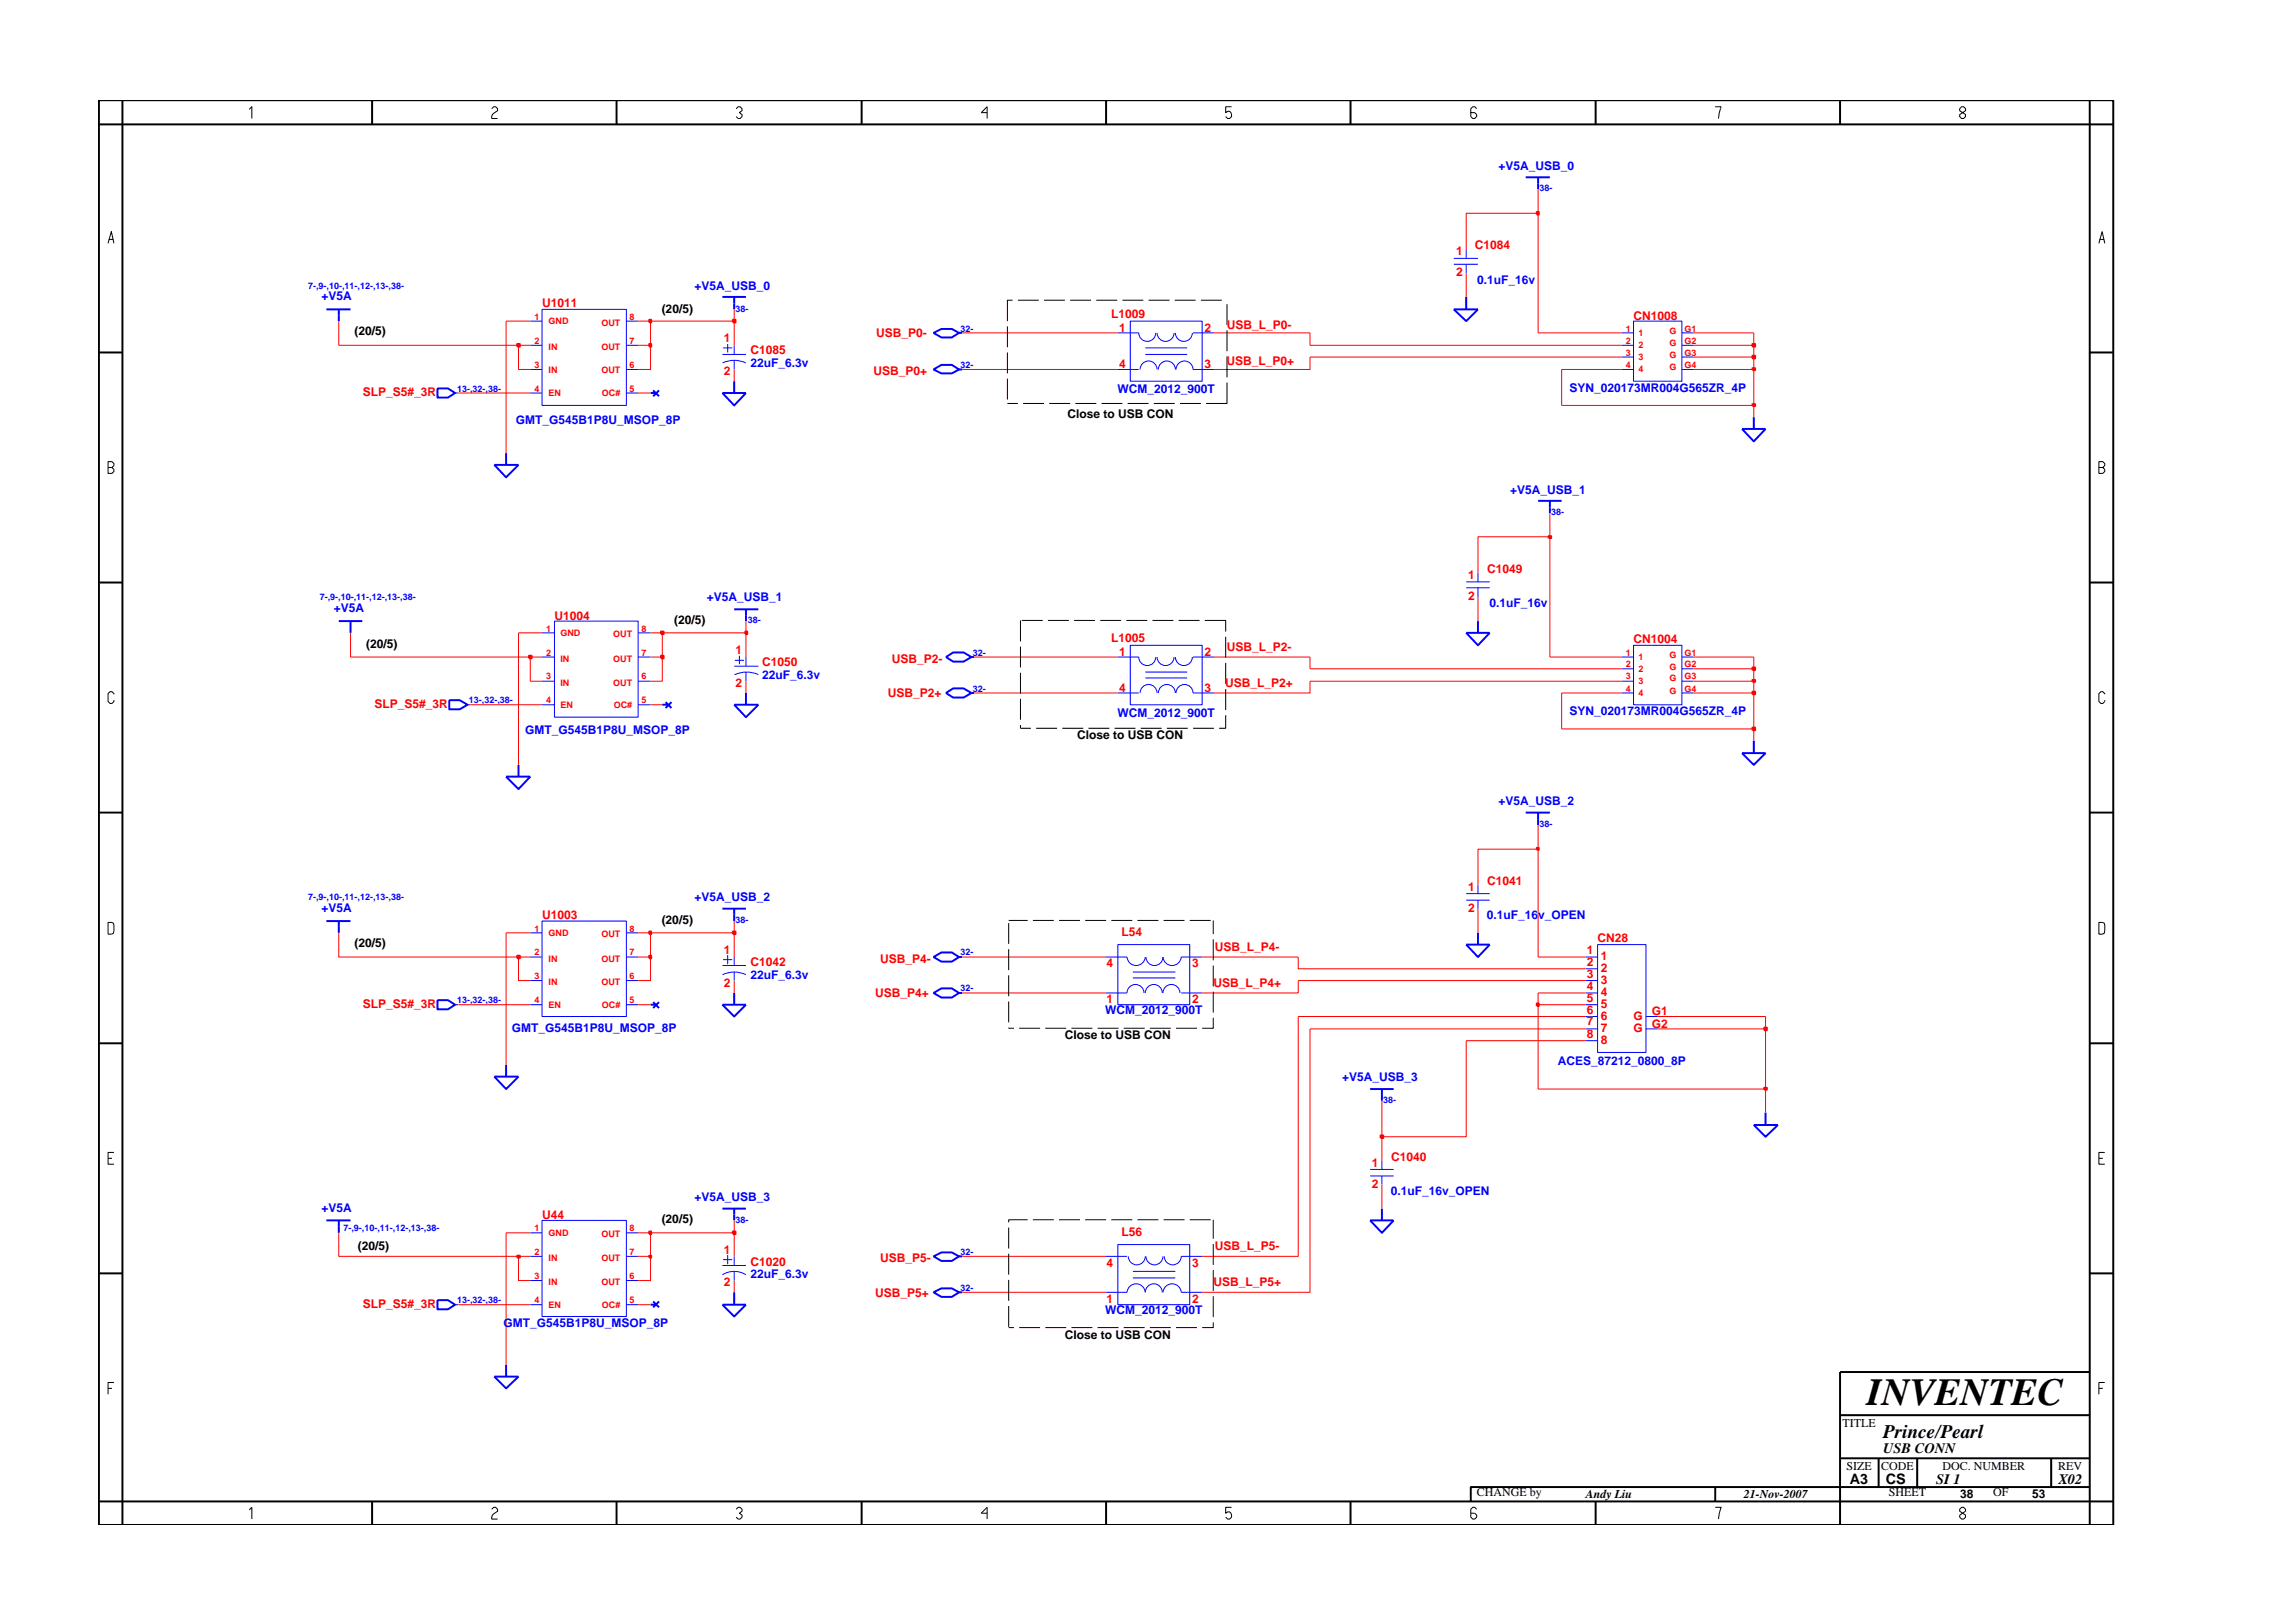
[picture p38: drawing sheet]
<svg xmlns="http://www.w3.org/2000/svg" width="297mm" height="210mm" viewBox="0 0 297 210" stroke-linecap="round" stroke-linejoin="round" font-family="sans-serif">
<defs><g id="words">
<text font-size="5" x="241.8" y="182">INVENTEC</text>
<text font-size="2.5" x="244" y="186.3">Prince/Pearl</text>
<g font-size="1.9">
<text x="244" y="188.2">USB CONN</text>
<text x="239.6" y="192.2">A3</text>
<text x="244.3" y="192.3">CS</text>
<text x="250.8" y="192.2">SI 1</text>
<text x="266.6" y="192.2">X02</text>
</g>
<g font-size="1.6" fill="#00f">
<text x="194.1" y="22">+V5A_USB_0</text>
<text x="41.6" y="38.9">+V5A</text>
<text x="90" y="37.5">+V5A_USB_0</text>
<text x="191.3" y="36.8">0.1uF_16v</text>
<text x="97.2" y="47.5">22uF_6.3v</text>
<text x="144.8" y="50.9">WCM_2012_900T</text>
<text x="203.3" y="50.7">SYN_020173MR004G565ZR_4P</text>
<text x="66.8" y="55">GMT_G545B1P8U_MSOP_8P</text>
<text x="195.6" y="63.9">+V5A_USB_1</text>
<text x="91.6" y="77.9">+V5A_USB_1</text>
<text x="43.3" y="79.3">+V5A</text>
<text x="193" y="78.7">0.1uF_16v</text>
<text x="98.7" y="87.9">22uF_6.3v</text>
<text x="68" y="95.1">GMT_G545B1P8U_MSOP_8P</text>
<text x="144.8" y="92.9">WCM_2012_900T</text>
<text x="203.3" y="92.7">SYN_020173MR004G565ZR_4P</text>
<text x="194.1" y="104.3">+V5A_USB_2</text>
<text x="41.6" y="118.1">+V5A</text>
<text x="90" y="116.8">+V5A_USB_2</text>
<text x="192.6" y="119">0.1uF_16v_OPEN</text>
<text x="97.2" y="126.8">22uF_6.3v</text>
<text x="143.2" y="131.3">WCM_2012_900T</text>
<text x="66.3" y="133.6">GMT_G545B1P8U_MSOP_8P</text>
<text x="201.8" y="138">ACES_87212_0800_8P</text>
<text x="173.9" y="140.1">+V5A_USB_3</text>
<text x="90" y="155.6">+V5A_USB_3</text>
<text x="180.2" y="154.8">0.1uF_16v_OPEN</text>
<text x="41.6" y="157">+V5A</text>
<text x="97.2" y="165.6">22uF_6.3v</text>
<text x="65.2" y="171.9">GMT_G545B1P8U_MSOP_8P</text>
<text x="143.2" y="170.2">WCM_2012_900T</text>
</g>
<g font-size="1.6" fill="#f00">
<text x="188.6" y="35.8">2</text>
<text x="188.6" y="33">1</text>
<text x="191" y="32.3">C1084</text>
<text x="70.2" y="39.8">U1011</text>
<text x="144" y="41.3">L1009</text>
<text x="211.6" y="41.4">CN1008</text>
<text x="93.8" y="44.3">1</text>
<text x="97.2" y="45.9">C1085</text>
<text x="113.5" y="43.7">USB_P0-</text>
<text x="145" y="43">1</text>
<text x="145" y="47.6">4</text>
<text x="156.1" y="43">2</text>
<text x="156.1" y="47.6">3</text>
<text x="158.9" y="47.3">USB_L_P0+</text>
<text x="158.9" y="42.6">USB_L_P0-</text>
<text x="47" y="51.3">SLP_S5#_3R</text>
<text x="93.8" y="48.6">2</text>
<text x="113.1" y="48.6">USB_P0+</text>
<text x="190.2" y="75">1</text>
<text x="190.2" y="77.7">2</text>
<text x="192.6" y="74.3">C1049</text>
<text x="71.8" y="80.3">U1004</text>
<text x="144" y="83.2">L1005</text>
<text x="211.6" y="83.3">CN1004</text>
<text x="95.3" y="84.7">1</text>
<text x="95.3" y="89">2</text>
<text x="98.7" y="86.3">C1050</text>
<text x="115.5" y="85.9">USB_P2-</text>
<text x="145" y="84.9">1</text>
<text x="145" y="89.6">4</text>
<text x="156.1" y="84.9">2</text>
<text x="156.1" y="89.6">3</text>
<text x="158.7" y="89">USB_L_P2+</text>
<text x="158.9" y="84.3">USB_L_P2-</text>
<text x="48.5" y="91.7">SLP_S5#_3R</text>
<text x="115" y="90.4">USB_P2+</text>
<text x="70.2" y="119.1">U1003</text>
<text x="190.2" y="115.4">1</text>
<text x="190.2" y="118.1">2</text>
<text x="192.6" y="114.6">C1041</text>
<text x="93.8" y="123.6">1</text>
<text x="97.2" y="125.2">C1042</text>
<text x="114" y="124.7">USB_P4-</text>
<text x="143.4" y="125.3">4</text>
<text x="145.3" y="121.2">L54</text>
<text x="154.4" y="125.3">3</text>
<text x="157.4" y="123.2">USB_L_P4-</text>
<text x="205.6" y="123.5">1</text>
<text x="205.6" y="125.1">2</text>
<text x="207" y="122">CN28</text>
<text x="207.4" y="124.3">1</text>
<text x="207.4" y="125.9">2</text>
<text x="47" y="130.6">SLP_S5#_3R</text>
<text x="93.8" y="127.9">2</text>
<text x="113.4" y="129.2">USB_P4+</text>
<text x="143.4" y="130">1</text>
<text x="154.4" y="130">2</text>
<text x="157.2" y="127.9">USB_L_P4+</text>
<text x="205.6" y="126.7">3</text>
<text x="205.6" y="128.2">4</text>
<text x="205.6" y="129.8">5</text>
<text x="205.6" y="131.3">6</text>
<text x="207.4" y="127.5">3</text>
<text x="207.4" y="129">4</text>
<text x="207.4" y="130.6">5</text>
<text x="214" y="131.5">G1</text>
<text x="205.6" y="132.8">7</text>
<text x="205.6" y="134.5">8</text>
<text x="207.4" y="132.1">6</text>
<text x="207.4" y="133.6">7</text>
<text x="207.4" y="135.2">8</text>
<text x="211.6" y="133.7">G</text>
<text x="211.6" y="132.1">G</text>
<text x="214" y="133.1">G2</text>
<text x="177.7" y="151.2">1</text>
<text x="177.7" y="153.8">2</text>
<text x="180.2" y="150.4">C1040</text>
<text x="70.2" y="157.9">U44</text>
<text x="145.3" y="160.1">L56</text>
<text x="157.4" y="162">USB_L_P5-</text>
<text x="93.8" y="162.4">1</text>
<text x="93.8" y="166.7">2</text>
<text x="97.2" y="163.9">C1020</text>
<text x="113.4" y="168">USB_P5+</text>
<text x="114" y="163.5">USB_P5-</text>
<text x="143.4" y="164.2">4</text>
<text x="154.4" y="164.2">3</text>
<text x="157.2" y="166.6">USB_L_P5+</text>
<text x="47" y="169.4">SLP_S5#_3R</text>
<text x="143.4" y="168.8">1</text>
<text x="154.4" y="168.8">2</text>
</g>
<g font-size="1.6">
<text x="85.7" y="40.5">(20/5)</text>
<text x="45.9" y="43.5">(20/5)</text>
<text x="138.3" y="54.1">Close to USB CON</text>
<text x="47.4" y="83.9">(20/5)</text>
<text x="87.3" y="80.9">(20/5)</text>
<text x="139.6" y="95.8">Close to USB CON</text>
<text x="85.7" y="119.7">(20/5)</text>
<text x="45.9" y="122.7">(20/5)</text>
<text x="137.9" y="134.6">Close to USB CON</text>
<text x="46.3" y="161.9">(20/5)</text>
<text x="85.7" y="158.4">(20/5)</text>
<text x="137.9" y="173.5">Close to USB CON</text>
<text x="238.7" y="184.8">TITLE</text>
<text x="239.2" y="190.4">SIZE</text>
<text x="243.7" y="190.4">CODE</text>
<text x="251.6" y="190.4">DOC. NUMBER</text>
<text x="266.6" y="190.4">REV</text>
<text x="191.3" y="193.9">CHANGE by</text>
<text x="205.4" y="194.1">Andy Liu</text>
<text x="225.9" y="194.1">21-Nov-2007</text>
<text x="244.7" y="193.9">SHEET</text>
<text x="253.9" y="194.1">38</text>
<text x="258.2" y="193.9">OF</text>
<text x="263.3" y="194.1">53</text>
</g>
<g font-size="1.2" fill="#00f">
<text x="199.4" y="24.8">38-</text>
<text x="39.9" y="37.4">7-,9-,10-,11-,12-,13-,38-</text>
<text x="95.3" y="40.4">38-</text>
<text x="124.4" y="43">32-</text>
<text x="124.4" y="47.6">32-</text>
<text x="59.2" y="50.7">13-,32-,38-</text>
<text x="200.9" y="66.8">38-</text>
<text x="41.4" y="77.8">7-,9-,10-,11-,12-,13-,38-</text>
<text x="96.9" y="80.7">38-</text>
<text x="126" y="84.9">32-</text>
<text x="126" y="89.6">32-</text>
<text x="60.7" y="91.1">13-,32-,38-</text>
<text x="199.4" y="107.2">38-</text>
<text x="39.9" y="116.6">7-,9-,10-,11-,12-,13-,38-</text>
<text x="95.3" y="119.6">38-</text>
<text x="124.4" y="123.7">32-</text>
<text x="59.2" y="130">13-,32-,38-</text>
<text x="124.4" y="128.4">32-</text>
<text x="179.2" y="142.9">38-</text>
<text x="44.5" y="159.5">7-,9-,10-,11-,12-,13-,38-</text>
<text x="95.3" y="158.5">38-</text>
<text x="124.4" y="162.6">32-</text>
<text x="124.4" y="167.2">32-</text>
<text x="59.2" y="168.9">13-,32-,38-</text>
</g>
<g font-size="1.2" fill="#f00">
<text x="69.2" y="41.4">1</text>
<text x="81.6" y="41.4">8</text>
<text x="69.2" y="44.6">2</text>
<text x="69.2" y="47.6">3</text>
<text x="71.1" y="45.3">IN</text>
<text x="71.1" y="42">GND</text>
<text x="77.9" y="45.3">OUT</text>
<text x="77.9" y="42.2">OUT</text>
<text x="81.6" y="47.6">6</text>
<text x="81.6" y="44.6">7</text>
<text x="210.6" y="43">1</text>
<text x="210.6" y="44.6">2</text>
<text x="210.6" y="46.1">3</text>
<text x="210.6" y="47.6">4</text>
<text x="212.2" y="43.5">1</text>
<text x="212.2" y="45.1">2</text>
<text x="212.2" y="46.7">3</text>
<text x="216.3" y="43.2">G</text>
<text x="216.3" y="44.8">G</text>
<text x="216.3" y="46.4">G</text>
<text x="216.3" y="47.9">G</text>
<text x="218.2" y="43">G1</text>
<text x="218.2" y="44.6">G2</text>
<text x="218.2" y="46.1">G3</text>
<text x="218.2" y="47.6">G4</text>
<text x="69.2" y="50.7">4</text>
<text x="71.1" y="48.4">IN</text>
<text x="71.1" y="51.4">EN</text>
<text x="77.9" y="48.4">OUT</text>
<text x="78" y="51.4">OC#</text>
<text x="81.6" y="50.7">5</text>
<text x="212.2" y="48.2">4</text>
<text x="70.8" y="81.8">1</text>
<text x="72.6" y="82.4">GND</text>
<text x="79.4" y="82.6">OUT</text>
<text x="83.1" y="81.8">8</text>
<text x="70.8" y="84.9">2</text>
<text x="70.8" y="88">3</text>
<text x="72.6" y="85.7">IN</text>
<text x="72.6" y="88.8">IN</text>
<text x="79.4" y="88.8">OUT</text>
<text x="79.4" y="85.7">OUT</text>
<text x="83.1" y="88">6</text>
<text x="83.1" y="84.9">7</text>
<text x="210.6" y="84.9">1</text>
<text x="210.6" y="86.5">2</text>
<text x="210.6" y="88">3</text>
<text x="210.6" y="89.6">4</text>
<text x="212.2" y="85.5">1</text>
<text x="212.2" y="87.1">2</text>
<text x="212.2" y="88.6">3</text>
<text x="216.3" y="85.2">G</text>
<text x="216.3" y="86.8">G</text>
<text x="216.3" y="88.3">G</text>
<text x="216.3" y="89.9">G</text>
<text x="218.2" y="84.9">G1</text>
<text x="218.2" y="86.5">G2</text>
<text x="218.2" y="88">G3</text>
<text x="218.2" y="89.6">G4</text>
<text x="70.8" y="91.1">4</text>
<text x="72.6" y="91.7">EN</text>
<text x="79.5" y="91.7">OC#</text>
<text x="83.1" y="91.1">5</text>
<text x="212.2" y="90.2">4</text>
<text x="69.2" y="123.7">2</text>
<text x="69.2" y="120.7">1</text>
<text x="71.1" y="124.6">IN</text>
<text x="71.1" y="121.3">GND</text>
<text x="77.9" y="124.6">OUT</text>
<text x="77.9" y="121.4">OUT</text>
<text x="81.6" y="123.7">7</text>
<text x="81.6" y="120.7">8</text>
<text x="69.2" y="126.9">3</text>
<text x="69.2" y="130">4</text>
<text x="71.1" y="127.6">IN</text>
<text x="71.1" y="130.6">EN</text>
<text x="77.9" y="127.6">OUT</text>
<text x="78" y="130.6">OC#</text>
<text x="81.6" y="126.9">6</text>
<text x="81.6" y="130">5</text>
<text x="69.2" y="159.5">1</text>
<text x="71.1" y="160.1">GND</text>
<text x="77.9" y="160.3">OUT</text>
<text x="81.6" y="159.5">8</text>
<text x="69.2" y="162.6">2</text>
<text x="69.2" y="165.7">3</text>
<text x="71.1" y="163.4">IN</text>
<text x="71.1" y="166.5">IN</text>
<text x="77.9" y="166.5">OUT</text>
<text x="77.9" y="163.4">OUT</text>
<text x="81.6" y="165.7">6</text>
<text x="81.6" y="162.6">7</text>
<text x="69.2" y="168.9">4</text>
<text x="71.1" y="169.5">EN</text>
<text x="78" y="169.5">OC#</text>
<text x="81.6" y="168.9">5</text>
</g>
</g></defs>
<g fill="none" stroke="#00f" stroke-width=".25">
<path d="M93.6 38.5h3M95.1 38.5v1.6M189.9 38.5v1.6M197.6 23h3.2M199.2 23v1.5M42.3 40.1h3.1M43.9 40.1v1.5M56.7 50.3h1.3l1 .6-1 .6h-1.3zM65.6 58.7v1.5M84.3 50.9h.7M84.6 50.6l.8 .7M85.4 50.6l-.8 .7"/>
<path d="M93.6 50.9h3l-1.5 1.6zM95.1 49.4v1.5M120.9 43.1l1-.5h1.4l.9 .5-.9 .6h-1.4zM120.9 47.9l1-.6h1.4l.9 .6-.9 .5h-1.4zM124.2 43.1h.5M124.2 47.9h.5M188.3 40.1h3.2l-1.6 1.5zM225.7 55.6h3l-1.5 1.6zM227.2 54v1.6M64 60.2h3.2l-1.6 1.6zM95.1 78.9h3.1M96.6 78.9v1.6"/>
<path d="M199.2 64.9h3.1M200.8 64.9v1.6M43.9 80.5h3M45.4 80.5v1.5M58.2 90.7h1.3l1.1 .6-1.1 .6h-1.3zM67.2 99.1v1.5M85.8 91.3h.8M86.2 91l.8 .7M87 91l-.8 .7M95.1 91.3h3.1l-1.6 1.6zM96.6 89.8v1.5M122.5 85.1l1-.6h1.3l1 .6-1 .6h-1.3z"/>
<path d="M122.5 89.8l1-.6h1.3l1 .6-1 .6h-1.3zM125.8 85.1h.4M125.8 89.8h.4M189.9 82h3.1l-1.5 1.6zM191.5 80.5v1.5M225.7 97.6h3l-1.5 1.5zM227.2 96v1.6M42.3 119.3h3.1M43.9 119.3v1.5M65.6 100.6h3.1l-1.5 1.6zM93.6 117.7h3M95.1 117.7v1.6"/>
<path d="M197.6 105.3h3.2M199.2 105.3v1.6M56.7 129.6h1.3l1 .6-1 .6h-1.3zM64 139.5h3.2l-1.6 1.6zM65.6 138v1.5M84.3 130.2h.7M84.6 129.8l.8 .8M85.4 129.8l-.8 .8M93.6 130.2h3l-1.5 1.5zM95.1 128.6v1.6M120.9 128.6l1-.6h1.4l.9 .6-.9 .6h-1.4zM120.9 124l1-.6h1.4l.9 .6-.9 .6h-1.4z"/>
<path d="M124.2 124h.5M124.2 128.6h.5M189.9 122.4h3.1l-1.5 1.6zM191.5 120.8v1.6M42.3 158.1h3.1M43.9 158.1v1.6M93.6 156.6h3M95.1 156.6v1.5M177.5 158.1h3l-1.5 1.6zM177.5 141.1h3M179 141.1v1.5M179 156.6v1.5"/>
<path d="M227.2 145.7h3.1l-1.6 1.6zM228.7 144.1v1.6M56.7 168.4h1.3l1 .6-1 .6h-1.3zM64 178.3h3.2l-1.6 1.6zM65.6 176.8v1.5M84.3 169h.7M84.6 168.6l.8 .8M85.4 168.6l-.8 .8M93.6 169h3l-1.5 1.5zM95.1 167.4v1.6M120.9 162.8l1-.6h1.4l.9 .6-.9 .6h-1.4zM120.9 167.4l1-.5h1.4l.9 .5-.9 .6h-1.4z"/>
<path d="M124.2 167.4h.5M124.2 162.8h.5"/>
</g>
<g fill="none" stroke="#00f" stroke-width=".13">
<path d="M188.3 34.2h3.2M188.3 33.5h3.2M189.9 32.3v1.2M189.9 34.2v1.2M59 50.9h.4M68.7 44.7h1.5M68.7 50.9h1.5M68.7 41.6h1.5M68.7 47.9h1.5M70.2 40.1h10.9v12.4h-10.9zM81.1 41.6h1.6M81.1 47.9h1.6"/>
<path d="M81.1 44.7h1.6M81.1 50.9h1.6M93.6 45.9h3M93.6 47a3.6 3.6 0 0 1 3 0M93.7 45.1h1.2M94.3 44.6v1.1M95.1 44.7v1.2M95.1 46.7v1.2M144.8 43.1h2.7a1.1 1.1 0 0 0 1.1 1.1 1.1 1.1 0 0 0 1.1-1.1M144.8 47.9h2.7M146.4 41.6h9.3v7.8h-9.3zM147.7 47.9a1.1 1.1 0 0 1 1.1-1.1 1.1 1.1 0 0 1 1.1 1.1"/>
<path d="M148.4 45.9h5.4M148.4 45.1h5.4M149.9 43.1a1.1 1.1 0 0 0 1.1 1.1 1.1 1.1 0 0 0 1.1-1.1M150.1 47.9a1.1 1.1 0 0 1 1.1-1.1 1.1 1.1 0 0 1 1.1 1.1M152.3 43.1a1.1 1.1 0 0 0 1.1 1.1 1.1 1.1 0 0 0 1.1-1.1M152.3 47.9a1.1 1.1 0 0 1 1.1-1.1 1.1 1.1 0 0 1 1.1 1.1h2.8M154.5 43.1h2.8M210.1 44.7h1.5M210.1 47.9h1.5M210.1 43.1h1.5M210.1 46.3h1.5M211.6 41.6h6.3v7.8h-6.3z"/>
<path d="M217.9 43.1h1.5M217.9 46.3h1.5M217.9 44.7h1.5M217.9 47.9h1.5M189.9 75.4h3.1M189.9 76.1h3.1M191.5 74.2v1.2M191.5 76.1v1.2M60.6 91.3h.3M70.2 82h1.6M70.2 88.3h1.6M70.2 85.1h1.6"/>
<path d="M70.2 91.3h1.6M71.8 80.5h10.9v12.4h-10.9zM82.7 85.1h1.6M82.7 91.3h1.6M82.7 82h1.6M82.7 88.3h1.6M95.1 86.3h3.1M95.2 85.5h1.2M95.8 84.9v1.1M96.6 85.1v1.2M96.6 87.1v1.2M98.2 87.4a3.7 3.7 0 0 0-3.1 0"/>
<path d="M144.8 85.1h2.7a1.1 1.1 0 0 0 1.1 1.1 1.1 1.1 0 0 0 1.1-1.1M144.8 89.8h2.7M146.4 83.6h9.3v7.7h-9.3zM147.7 89.8a1.1 1.1 0 0 1 1.1-1.1 1.1 1.1 0 0 1 1.1 1.1M148.4 87.1h5.4M148.4 87.8h5.4M149.9 85.1a1.1 1.1 0 0 0 1.1 1.1 1.1 1.1 0 0 0 1.1-1.1M150.1 89.8a1.1 1.1 0 0 1 1.1-1.1 1.1 1.1 0 0 1 1.1 1.1M152.3 85.1a1.1 1.1 0 0 0 1.1 1.1 1.1 1.1 0 0 0 1.1-1.1M152.3 89.8a1.1 1.1 0 0 1 1.1-1.1 1.1 1.1 0 0 1 1.1 1.1h2.8M154.5 85.1h2.8M210.1 86.6h1.5"/>
<path d="M210.1 89.8h1.5M210.1 85.1h1.5M210.1 88.3h1.5M211.6 83.6h6.3v7.7h-6.3zM217.9 85.1h1.5M217.9 88.3h1.5M217.9 86.6h1.5M217.9 89.8h1.5M70.2 119.3h10.9v12.4h-10.9zM189.9 115.8h3.1M189.9 116.6h3.1M191.5 114.7v1.1"/>
<path d="M191.5 116.6v1.1M59 130.2h.4M68.7 124h1.5M68.7 130.2h1.5M68.7 127h1.5M68.7 120.8h1.5M81.1 127h1.6M81.1 120.8h1.6M81.1 124h1.6M81.1 130.2h1.6M93.6 125.1h3M93.6 126.3a3.6 3.6 0 0 1 3 0"/>
<path d="M93.7 124.3h1.2M94.3 123.7v1.2M95.1 124v1.1M95.1 125.9v1.1M143.3 128.6h2.7a1.1 1.1 0 0 1 1.1-1.1 1.1 1.1 0 0 1 1.1 1.1M144.8 122.4h9.3v7.8h-9.3zM146.8 125.9h5.5M146.8 126.7h5.5M148.4 124a1.19 1.19 0 0 1-1.2 1.1 1.19 1.19 0 0 1-1.2-1.1h-2.7M148.4 128.6a1.1 1.1 0 0 1 1.1-1.1 1.1 1.1 0 0 1 1.1 1.1M148.4 124a1.1 1.1 0 0 0 1.2 1.1 1.1 1.1 0 0 0 1.1-1.1 1.19 1.19 0 0 0 1.1 1.1 1.19 1.19 0 0 0 1.2-1.1h2.7M150.7 128.6a1.1 1.1 0 0 1 1.1-1.1 1.1 1.1 0 0 1 1.1 1.1"/>
<path d="M153 128.6h2.7M205.4 128.6h1.6M205.4 125.5h1.6M205.4 131.7h1.6M205.4 134.8h1.6M205.4 124h1.6M205.4 127h1.6M205.4 130.2h1.6M205.4 133.3h1.6M207 122.4h6.2v13.9h-6.2zM213.2 131.7h1.5M213.2 133.3h1.5"/>
<path d="M68.7 159.7h1.5M70.2 158.1h10.9v12.4h-10.9zM81.1 159.7h1.6M177.5 151.5h3M177.5 152.3h3M179 150.4v1.1M179 152.3v1.1M59 169h.4M68.7 169h1.5M68.7 162.8h1.5M68.7 165.9h1.5M81.1 165.9h1.6"/>
<path d="M81.1 169h1.6M81.1 162.8h1.6M93.6 165.1a2.88 2.88 0 0 1 3 0M93.6 163.9h3M93.7 163.2h1.2M94.3 162.6v1.2M95.1 162.8v1.1M95.1 164.7v1.2M143.3 162.8h2.7M143.3 167.4h2.7M144.8 161.2h9.3v7.8h-9.3zM146 167.4a1.19 1.19 0 0 1 1.2-1.1 1.19 1.19 0 0 1 1.2 1.1"/>
<path d="M146.2 162.8a1.1 1.1 0 0 0 1.1 1.1 1.1 1.1 0 0 0 1.1-1.1M146.8 165.6h5.5M146.8 164.7h5.5M148.4 167.4a1.1 1.1 0 0 1 1.1-1.1 1.1 1.1 0 0 1 1.1 1.1M148.4 162.8a1.1 1.1 0 0 0 1.1 1.1 1.1 1.1 0 0 0 1.2-1.1M150.7 167.4a1.19 1.19 0 0 1 1.1-1.1 1.19 1.19 0 0 1 1.2 1.1M150.8 162.8a1.1 1.1 0 0 0 1.1 1.1 1.1 1.1 0 0 0 1.1-1.1h2.7M153 167.4h2.7"/>
</g>
<path d="M169.7 133.3v34.1h-14M43.9 159.7v3.1h23.3v3.1h1.5M65.6 159.7v17.1M59.4 169h9.3M82.7 169h1.6M84.3 162.8v3.1h-1.6M95.1 165.9v1.5M124.7 167.4h18.6" fill="none" stroke="#f00" stroke-width=".13"/>
<path d="M67 162.7h.3v.2h-.3z" fill="#8e2323"/>
<path d="M67 162.7h.3v.2h-.3z" fill="none" stroke="#f00" stroke-width=".25"/>
<path d="M67.2 162.8h1.5M82.7 162.8h1.6" fill="none" stroke="#f00" stroke-width=".13"/>
<path d="M84.1 162.7h.3v.2h-.3z" fill="#8e2323"/>
<path d="M84.1 162.7h.3v.2h-.3z" fill="none" stroke="#f00" stroke-width=".25"/>
<path d="M168.2 131.7v31.1h-12.5M65.6 159.7h3.1M82.7 159.7h1.6v3.1M95.1 159.7v3.1M124.7 162.8h18.6" fill="none" stroke="#f00" stroke-width=".13"/>
<path d="M84.1 159.5h.3v.4h-.3z" fill="#8e2323"/>
<path d="M84.1 159.5h.3v.4h-.3z" fill="none" stroke="#f00" stroke-width=".25"/>
<path d="M84.3 159.7h10.8" fill="none" stroke="#f00" stroke-width=".13"/>
<path d="M94.9 159.5h.4v.4h-.4z" fill="#8e2323"/>
<path d="M94.9 159.5h.4v.4h-.4z" fill="none" stroke="#f00" stroke-width=".25"/>
<path d="M95.1 158.1v1.6M179 147.3v3.1M179 153.4v3.2" fill="none" stroke="#f00" stroke-width=".13"/>
<path d="M178.8 147.1h.4v.3h-.4z" fill="#8e2323"/>
<path d="M178.8 147.1h.4v.3h-.4z" fill="none" stroke="#f00" stroke-width=".25"/>
<path d="M189.9 134.8v12.5h-10.9v-4.7M199.2 130.2v10.9h29.5v3" fill="none" stroke="#f00" stroke-width=".13"/>
<path d="M228.5 140.9h.4v.3h-.4z" fill="#8e2323"/>
<path d="M228.5 140.9h.4v.3h-.4z" fill="none" stroke="#f00" stroke-width=".25"/>
<path d="M65.6 120.8v17.2M169.7 133.3h35.7M189.9 134.8h15.5M214.7 133.3h14v7.8" fill="none" stroke="#f00" stroke-width=".13"/>
<path d="M228.5 133.1h.4v.4h-.4z" fill="#8e2323"/>
<path d="M228.5 133.1h.4v.4h-.4z" fill="none" stroke="#f00" stroke-width=".25"/>
<path d="M59.4 130.2h9.3M82.7 130.2h1.6M168.2 131.7h37.2M214.7 131.7h14v1.6" fill="none" stroke="#f00" stroke-width=".13"/>
<path d="M199.1 130h.2v.3h-.2z" fill="#8e2323"/>
<path d="M199.1 130h.2v.3h-.2z" fill="none" stroke="#f00" stroke-width=".25"/>
<path d="M43.9 120.8v3.2h23.3v3h1.5M84.3 124v3h-1.6M95.1 127v1.6M124.7 128.6h18.6M168.2 124v1.5h37.2M205.4 127h-37.2v1.6h-12.5M205.4 128.6h-6.2v1.6h6.2" fill="none" stroke="#f00" stroke-width=".13"/>
<path d="M67 123.8h.3v.3h-.3z" fill="#8e2323"/>
<path d="M67 123.8h.3v.3h-.3z" fill="none" stroke="#f00" stroke-width=".25"/>
<path d="M67.2 124h1.5M82.7 124h1.6" fill="none" stroke="#f00" stroke-width=".13"/>
<path d="M84.1 123.8h.3v.3h-.3z" fill="#8e2323"/>
<path d="M84.1 123.8h.3v.3h-.3z" fill="none" stroke="#f00" stroke-width=".25"/>
<path d="M199.2 110v14h6.2M65.6 120.8h3.1M82.7 120.8h1.6v3.2M95.1 120.8v3.2M124.7 124h18.6M155.7 124h12.5" fill="none" stroke="#f00" stroke-width=".13"/>
<path d="M84.1 120.7h.3v.3h-.3z" fill="#8e2323"/>
<path d="M84.1 120.7h.3v.3h-.3z" fill="none" stroke="#f00" stroke-width=".25"/>
<path d="M84.3 120.8h10.8" fill="none" stroke="#f00" stroke-width=".13"/>
<path d="M94.9 120.7h.4v.3h-.4z" fill="#8e2323"/>
<path d="M94.9 120.7h.4v.3h-.4z" fill="none" stroke="#f00" stroke-width=".25"/>
<path d="M95.1 119.3v1.5M191.5 117.7v3.1M199.2 110h-7.7v4.7" fill="none" stroke="#f00" stroke-width=".13"/>
<path d="M199.1 109.8h.2v.3h-.2z" fill="#8e2323"/>
<path d="M199.1 109.8h.2v.3h-.2z" fill="none" stroke="#f00" stroke-width=".25"/>
<path d="M67.2 82v17.1M202.3 89.8v4.6h24.9v1.6M199.2 106.9v3.1" fill="none" stroke="#f00" stroke-width=".13"/>
<path d="M227 94.3h.4v.3h-.4z" fill="#8e2323"/>
<path d="M227 94.3h.4v.3h-.4z" fill="none" stroke="#f00" stroke-width=".25"/>
<path d="M60.9 91.3h9.3M84.3 91.3h1.5M96.6 88.3v1.5M126.2 89.8h18.6M169.7 88.3v1.5h-12.4M202.3 89.8h7.8M219.4 89.8h7.8v4.6" fill="none" stroke="#f00" stroke-width=".13"/>
<path d="M227 89.6h.4v.3h-.4z" fill="#8e2323"/>
<path d="M227 89.6h.4v.3h-.4z" fill="none" stroke="#f00" stroke-width=".25"/>
<path d="M68.7 85.1v3.2h1.5M85.8 85.1v3.2h-1.5M169.7 88.3h40.4M219.4 88.3h7.8v1.5" fill="none" stroke="#f00" stroke-width=".13"/>
<path d="M227 88.1h.4v.2h-.4z" fill="#8e2323"/>
<path d="M227 88.1h.4v.2h-.4z" fill="none" stroke="#f00" stroke-width=".25"/>
<path d="M169.7 85.1v1.5h40.4M219.4 86.6h7.8v1.7" fill="none" stroke="#f00" stroke-width=".13"/>
<path d="M227 86.5h.4v.3h-.4z" fill="#8e2323"/>
<path d="M227 86.5h.4v.3h-.4z" fill="none" stroke="#f00" stroke-width=".25"/>
<path d="M45.4 82v3.1h23.3M227.2 85.1v1.5" fill="none" stroke="#f00" stroke-width=".13"/>
<path d="M68.5 84.9h.4v.4h-.4z" fill="#8e2323"/>
<path d="M68.5 84.9h.4v.4h-.4z" fill="none" stroke="#f00" stroke-width=".25"/>
<path d="M68.7 85.1h1.5M84.3 85.1h1.5" fill="none" stroke="#f00" stroke-width=".13"/>
<path d="M85.6 84.9h.4v.4h-.4z" fill="#8e2323"/>
<path d="M85.6 84.9h.4v.4h-.4z" fill="none" stroke="#f00" stroke-width=".25"/>
<path d="M200.8 69.5v15.6h9.3M67.2 82h3M84.3 82h1.5v3.1M96.6 82v3.1M126.2 85.1h18.6M157.3 85.1h12.4M219.4 85.1h7.8" fill="none" stroke="#f00" stroke-width=".13"/>
<path d="M85.6 81.8h.4v.4h-.4z" fill="#8e2323"/>
<path d="M85.6 81.8h.4v.4h-.4z" fill="none" stroke="#f00" stroke-width=".25"/>
<path d="M85.8 82h10.8" fill="none" stroke="#f00" stroke-width=".13"/>
<path d="M96.5 81.8h.3v.4h-.3z" fill="#8e2323"/>
<path d="M96.5 81.8h.3v.4h-.3z" fill="none" stroke="#f00" stroke-width=".25"/>
<path d="M191.5 77.3v3.2M200.8 69.5h-9.3v4.7M96.6 80.5v1.5" fill="none" stroke="#f00" stroke-width=".13"/>
<path d="M200.6 69.5h.3v.2h-.3z" fill="#8e2323"/>
<path d="M200.6 69.5h.3v.2h-.3z" fill="none" stroke="#f00" stroke-width=".25"/>
<path d="M65.6 41.6v17.1M202.3 47.9v4.6h24.9v1.5M200.8 66.5v3" fill="none" stroke="#f00" stroke-width=".13"/>
<path d="M227 52.4h.4v.2h-.4z" fill="#8e2323"/>
<path d="M227 52.4h.4v.2h-.4z" fill="none" stroke="#f00" stroke-width=".25"/>
<path d="M59.4 50.9h9.3M67.2 44.7v3.2h1.5M82.7 50.9h1.6M84.3 44.7v3.2h-1.6M95.1 47.9v1.5M124.7 47.9h20.1M169.7 46.3v1.6h-12.4M202.3 47.9h7.8M219.4 47.9h7.8v4.6" fill="none" stroke="#f00" stroke-width=".13"/>
<path d="M227 47.7h.4v.2h-.4z" fill="#8e2323"/>
<path d="M227 47.7h.4v.2h-.4z" fill="none" stroke="#f00" stroke-width=".25"/>
<path d="M169.7 46.3h40.4M219.4 46.3h7.8v1.6" fill="none" stroke="#f00" stroke-width=".13"/>
<path d="M227 46.1h.4v.3h-.4z" fill="#8e2323"/>
<path d="M227 46.1h.4v.3h-.4z" fill="none" stroke="#f00" stroke-width=".25"/>
<path d="M43.9 41.6v3.1h23.3M227.2 44.7v1.6" fill="none" stroke="#f00" stroke-width=".13"/>
<path d="M67 44.6h.3v.3h-.3z" fill="#8e2323"/>
<path d="M67 44.6h.3v.3h-.3z" fill="none" stroke="#f00" stroke-width=".25"/>
<path d="M67.2 44.7h1.5M82.7 44.7h1.6" fill="none" stroke="#f00" stroke-width=".13"/>
<path d="M84.1 44.6h.3v.3h-.3z" fill="#8e2323"/>
<path d="M84.1 44.6h.3v.3h-.3z" fill="none" stroke="#f00" stroke-width=".25"/>
<path d="M84.3 41.6v3.1M95.1 41.6v3.1M169.7 43.1v1.6h40.4M219.4 44.7h7.8" fill="none" stroke="#f00" stroke-width=".13"/>
<path d="M227 44.6h.4v.3h-.4z" fill="#8e2323"/>
<path d="M227 44.6h.4v.3h-.4z" fill="none" stroke="#f00" stroke-width=".25"/>
<path d="M199.2 27.6v15.5h10.9M65.6 41.6h3.1M82.7 41.6h1.6M124.7 43.1h20.1M157.3 43.1h12.4M219.4 43.1h7.8v1.6" fill="none" stroke="#f00" stroke-width=".13"/>
<path d="M84.1 41.4h.3v.4h-.3z" fill="#8e2323"/>
<path d="M84.1 41.4h.3v.4h-.3z" fill="none" stroke="#f00" stroke-width=".25"/>
<path d="M84.3 41.6h10.8" fill="none" stroke="#f00" stroke-width=".13"/>
<path d="M94.9 41.4h.4v.4h-.4z" fill="#8e2323"/>
<path d="M94.9 41.4h.4v.4h-.4z" fill="none" stroke="#f00" stroke-width=".25"/>
<path d="M189.9 35.4v3.1M199.2 27.6h-9.3v4.7M95.1 40.1v1.5" fill="none" stroke="#f00" stroke-width=".13"/>
<path d="M199.1 27.5h.2v.3h-.2z" fill="#8e2323"/>
<path d="M199.1 27.5h.2v.3h-.2z" fill="none" stroke="#f00" stroke-width=".25"/>
<path d="M199.2 24.5v3.1" fill="none" stroke="#f00" stroke-width=".13"/>
<g fill="none" stroke="#000" stroke-width=".25">
<path d="M12.8 13h261v184.6h-261zM15.9 13v184.6M48.2 13v3.1M79.9 13v3.1M111.6 13v3.1M143.3 13v3.1M174.9 13v3.1M206.7 13v3.1M238.4 13v3.1M270.7 13v184.6M273.8 16.1h-261M12.8 45.7h3.1"/>
<path d="M270.7 45.7h3.1M12.8 75.5h3.1M270.7 75.5h3.1M12.8 105.3h3.1M270.7 105.3h3.1M12.8 135.2h3.1M270.7 135.2h3.1M12.8 165h3.1M270.7 177.7h-32.3v19.9M270.7 165h3.1M48.2 194.5v3.1M79.9 194.5v3.1"/>
<path d="M111.6 194.5v3.1M143.3 194.5v3.1M174.9 194.5v3.1M206.7 194.5v3.1M222.2 192.6v1.9M238.4 183.3h32.3M238.4 188.9h32.3M243.4 188.9v3.7M248.4 188.9v3.7M265.7 188.9v3.7M270.7 192.6h-80.2v1.9M273.8 194.5h-261"/>
</g>
<g fill="none" stroke="#000" stroke-width=".13">
<path d="M32.3 14.2l.3-.4v1.6M63.7 14.1l.3-.3h.2l.3 .3v.2l-.7 .5-.1 .6h.8M95.4 14.1l.2-.3h.3l.2 .3v.2l-.3 .3 .3 .2v.3l-.2 .3h-.3l-.2-.3M127.9 14.6h-.8l.8-.8v1.6M159.5 13.8h-.7v.8l.2-.2a.5 .5 0 0 1 .5 .7l-.2 .3h-.3l-.2-.3M191.3 14.1l-.3-.3h-.2l-.3 .3v1l.3 .3h.2l.3-.3v-.3l-.3-.2h-.5M222.2 13.8h.8l-.4 1.6M254.1 13.8l-.2 .3v.2l.7 .5v.3l-.2 .3h-.3l-.2-.3v-.3l.7-.5v-.2l-.2-.3zM14 31.5l.4-1.5 .4 1.5M14.1 31h.6M131.2 38.9h-.7v2.7M131.9 38.9h2.7"/>
<path d="M135.2 38.9h2.8M138.6 38.9h2.7M142 38.9h2.7M145.4 38.9h2.7M148.8 38.9h2.7M152.2 38.9h2.7M155.6 38.9h2.7M158.9 39.4v2.7M272 31h.6M272.7 31.5l-.4-1.5-.4 1.5M14 59.8h.5l.3 .3v.2l-.3 .3 .3 .2v.3l-.3 .2h-.5zM130.5 42.3v2.7"/>
<path d="M130.5 45.7v2.7M130.5 49.1v2.7M130.5 52.3h1.4M132.5 52.3h2.7M135.9 52.3h2.7M139.3 52.3h2.7M142.7 52.3h2.7M146.1 52.3h2.7M149.5 52.3h2.7M152.9 52.3h2.7M158.9 42.8v2.7M158.9 46.2v2.7"/>
<path d="M158.9 49.6v2.7h-2.7M14 60.6h.5M271.9 60.6h.5l.3-.3v-.2l-.3-.3h-.5v1.5h.5l.3-.2v-.3l-.3-.2M14.8 89.9l-.3-.3h-.2l-.3 .3v1l.3 .2h.2l.3-.2v-.2M132.2 93.9v.4h1.3M132.2 80.4v2.7M132.2 83.8v2.7M132.2 87.2v2.7M132.2 90.5v2.7M132.4 80.4h2.7M134.2 94.3h2.7M135.7 80.4h2.8"/>
<path d="M137.6 94.3h2.7M139.1 80.4h2.7M141 94.3h2.7M142.5 80.4h2.7M144.4 94.3h2.7M145.9 80.4h2.7M147.8 94.3h2.7M149.3 80.4h2.7M151.2 94.3h2.7M152.7 80.4h2.7M154.5 94.3h2.8M156.1 80.4h2.7v1.4"/>
<path d="M158.8 82.5v2.7M158.8 85.9v2.7M158.8 89.3v2.7M158.8 92.7v1.6h-.9M272.7 89.9l-.3-.3h-.3l-.2 .3v1l.2 .2h.3l.3-.2v-.2M14 119.5l.7 .1 .1 .2-.1 1.1-.7 .1zM130.7 119.2h2.4M130.7 119.6v2.7M133.8 119.2h2.7M137.2 119.2h2.7M140.6 119.2h2.7M144 119.2h2.7"/>
<path d="M147.3 119.2h2.8M150.7 119.2h2.7M154.1 119.2h2.7M157.2 119.2v1.8M271.9 119.5l.7 .1 .1 .2-.1 1.1-.7 .1zM130.7 133.1v.1h.6M130.7 123v2.7M130.7 126.4v2.7M130.7 129.7v2.7M132 133.2h2.7M135.4 133.2h2.7M138.8 133.2h2.7"/>
<path d="M142.2 133.2h2.7M145.6 133.2h2.7M149 133.2h2.7M152.3 133.2h2.8M157.2 121.7v2.7M157.2 125.1v2.7M157.2 128.5v2.7M157.2 131.9v1.3h-1.5M14 150.1h.5M14.8 149.3h-.8v1.5h.8M130.7 159v2.7M133.1 158h-2.4v.4"/>
<path d="M133.8 158h2.7M137.2 158h2.7M140.6 158h2.7M144 158h2.7M147.3 158h2.8M150.7 158h2.7M154.1 158h2.7M157.2 158v2.5M271.9 150.1h.5M272.7 149.3h-.8v1.5h.8M14 179.9h.5M14.8 179.1h-.8v1.5"/>
<path d="M130.7 162.4v2.7M130.7 165.8v2.7M130.7 169.2v2.7M130.7 172h.6M132 172h2.7M135.4 172h2.7M138.8 172h2.7M142.2 172h2.7M145.6 172h2.7M149 172h2.7M152.3 172h2.8M157.2 161.1v2.8"/>
<path d="M157.2 164.5v2.7M157.2 167.9v2.7M157.2 171.3v.7h-1.5M271.9 179.9h.5M272.7 179.1h-.8v1.5M32.3 195.6l.3-.3v1.5M63.7 195.5l.3-.2h.2l.3 .2v.3l-.5 .3-.3 .4v.3h.8M95.4 195.5l.2-.2h.3l.2 .2v.3l-.3 .2 .3 .3v.2l-.2 .3h-.3l-.2-.3M127.9 196h-.8l.8-.7v1.5M159.5 195.3h-.7v.7l.2-.1a.5 .5 0 0 1 .5 .6l-.2 .3h-.3l-.2-.3M191.3 195.5l-.3-.2h-.2l-.3 .2v1l.3 .3h.2l.3-.3v-.2l-.3-.3h-.5M222.2 195.3h.8l-.4 1.5"/>
<path d="M254.1 195.3l-.2 .2v.3l.7 .5v.2l-.2 .3h-.3l-.2-.3v-.2l.7-.5v-.3l-.2-.2z"/>
</g>
<use href="#words"/>
</svg>
